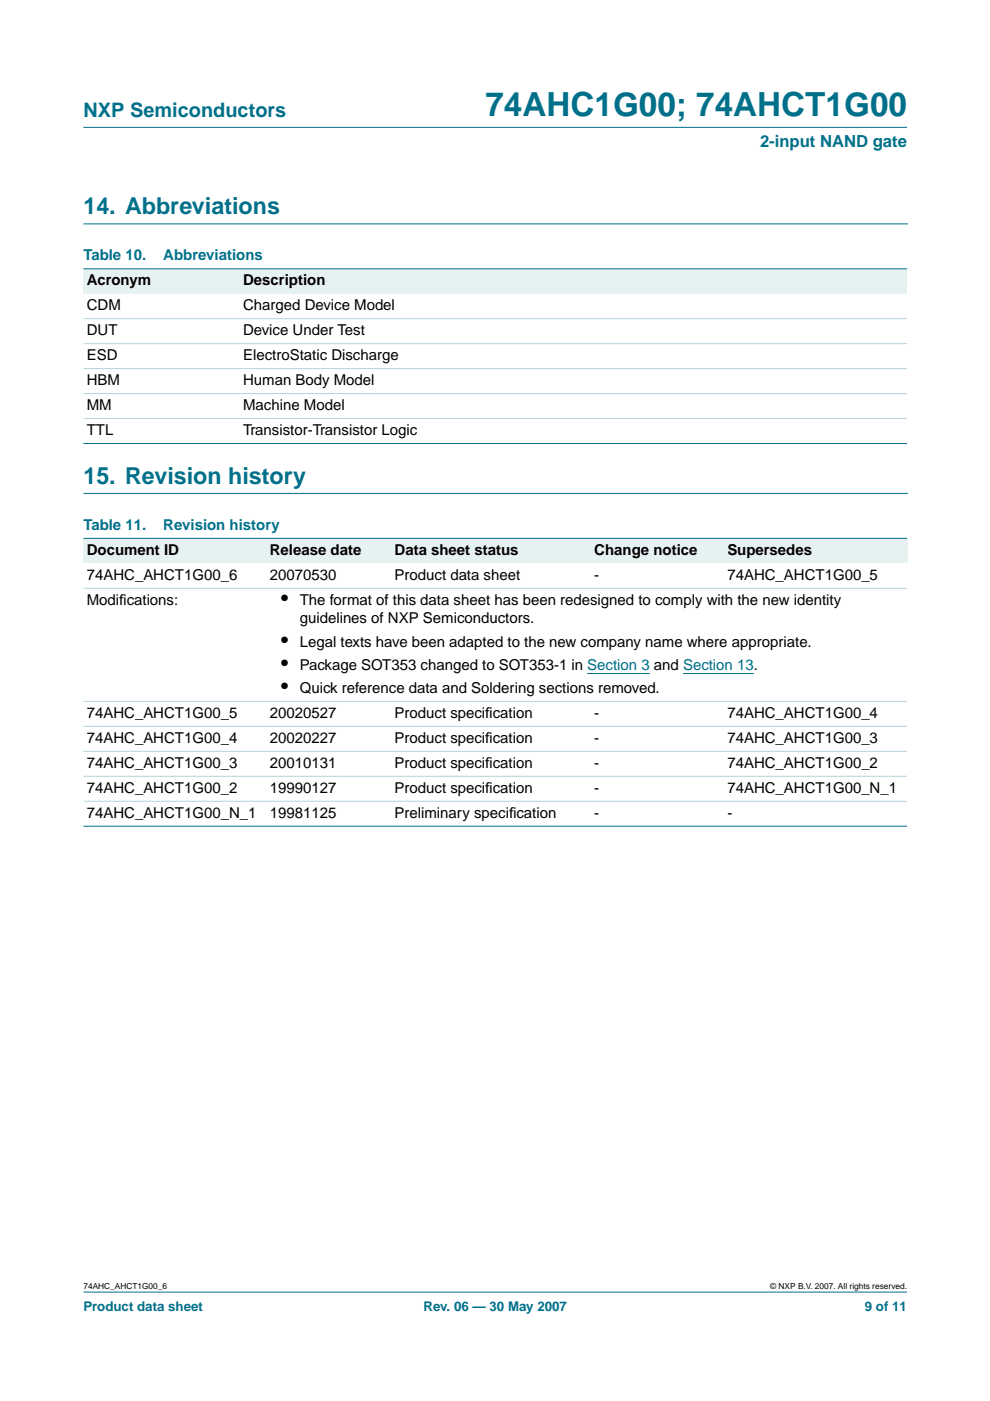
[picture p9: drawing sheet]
<svg xmlns="http://www.w3.org/2000/svg" width="210mm" height="297mm" viewBox="0 0 210 297" stroke-linecap="round" stroke-linejoin="round" font-family="sans-serif">
<defs><g id="words">
<text font-size="7.1" fill="#00708a" x="102.9" y="24.7">74AHC1G00; 74AHCT1G00</text>
<g font-size="4.9" fill="#00708a">
<text x="17.7" y="45.5">14. Abbreviations</text>
<text x="17.7" y="102.6">15. Revision history</text>
</g>
<text font-size="4.2" fill="#00708a" x="17.7" y="24.9">NXP Semiconductors</text>
<g font-size="4.2">
<text x="59.6" y="128.3">•</text>
<text x="59.6" y="137.1">•</text>
<text x="59.6" y="142">•</text>
<text x="59.6" y="146.9">•</text>
</g>
<text font-size="3.5" fill="#00708a" x="161.2" y="31.1">2-input NAND gate</text>
<g font-size="3.2" fill="#00708a">
<text x="17.7" y="55.2">Table 10.</text>
<text x="34.6" y="55.2">Abbreviations</text>
<text x="17.7" y="112.4">Table 11.</text>
<text x="34.6" y="112.4">Revision history</text>
</g>
<g font-size="3.2">
<text x="18.4" y="60.5">Acronym</text>
<text x="18.4" y="65.8">CDM</text>
<text x="51.6" y="65.8">Charged Device Model</text>
<text x="51.6" y="60.5">Description</text>
<text x="18.4" y="71.1">DUT</text>
<text x="51.6" y="71.1">Device Under Test</text>
<text x="18.4" y="76.4">ESD</text>
<text x="51.6" y="76.4">ElectroStatic Discharge</text>
<text x="18.4" y="81.7">HBM</text>
<text x="51.6" y="81.7">Human Body Model</text>
<text x="18.4" y="87">MM</text>
<text x="51.6" y="87">Machine Model</text>
<text x="18.4" y="92.3">TTL</text>
<text x="51.6" y="92.3">Transistor-Transistor Logic</text>
<text x="18.4" y="117.7">Document ID</text>
<text x="57.2" y="117.7">Release date</text>
<text x="83.7" y="117.7">Data sheet status</text>
<text x="126" y="117.7">Change notice</text>
<text x="154.2" y="117.7">Supersedes</text>
<text x="18.4" y="123">74AHC_AHCT1G00_6</text>
<text x="57.2" y="123">20070530</text>
<text x="83.7" y="123">Product data sheet</text>
<text x="126" y="123">-</text>
<text x="154.2" y="123">74AHC_AHCT1G00_5</text>
<text x="18.4" y="128.3">Modif</text>
<text x="25.3" y="128.3">ications:</text>
<text x="63.5" y="128.3">The format of this data sheet has been redesigned to comply with the new identity</text>
<text x="63.5" y="132.1">guidelines of NXP Semiconductors.</text>
<text x="63.5" y="137.1">Legal texts have been adapted to the new company name where appropriate.</text>
<text x="63.5" y="142">Package SOT353 changed to SOT353-1 in Section 3 and Section 13.</text>
<text x="63.5" y="146.9">Quick reference data and Soldering sections removed.</text>
<text x="18.4" y="152.2">74AHC_AHCT1G00_5</text>
<text x="57.2" y="152.2">20020527</text>
<text x="83.7" y="152.2">Product specif</text>
<text x="102.9" y="152.2">ication</text>
<text x="126" y="152.2">-</text>
<text x="154.2" y="152.2">74AHC_AHCT1G00_4</text>
<text x="18.4" y="157.5">74AHC_AHCT1G00_4</text>
<text x="57.2" y="157.5">20020227</text>
<text x="83.7" y="157.5">Product specif</text>
<text x="102.9" y="157.5">ication</text>
<text x="126" y="157.5">-</text>
<text x="154.2" y="157.5">74AHC_AHCT1G00_3</text>
<text x="18.4" y="162.8">74AHC_AHCT1G00_3</text>
<text x="57.2" y="162.8">20010131</text>
<text x="83.7" y="162.8">Product specif</text>
<text x="102.9" y="162.8">ication</text>
<text x="126" y="162.8">-</text>
<text x="154.2" y="162.8">74AHC_AHCT1G00_2</text>
<text x="18.4" y="168.1">74AHC_AHCT1G00_2</text>
<text x="18.4" y="173.4">74AHC_AHCT1G00_N_1</text>
<text x="57.2" y="168.1">19990127</text>
<text x="57.2" y="173.4">19981125</text>
<text x="83.7" y="168.1">Product specif</text>
<text x="83.7" y="173.4">Preliminary specif</text>
<text x="102.9" y="168.1">ication</text>
<text x="107.9" y="173.4">ication</text>
<text x="126" y="173.4">-</text>
<text x="126" y="168.1">-</text>
<text x="154.2" y="173.4">-</text>
<text x="154.2" y="168.1">74AHC_AHCT1G00_N_1</text>
</g>
<g font-size="2.8" fill="#00708a">
<text x="17.7" y="278">Product data sheet</text>
<text x="89.8" y="278">Rev. 06 — 30 May 2007</text>
<text x="183.4" y="278">9 of 11</text>
</g>
<g font-size="1.8">
<text x="17.7" y="273.4">74AHC_AHCT1G00_6</text>
<text x="163.3" y="273.4">© NXP B.V. 2007. All rights reserved.</text>
</g>
</g></defs>
<g fill="#00708a" stroke="#00708a" stroke-width=".21">
<path d="M17.7 273.9h174.6z"/>
<path d="M17.7 27h174.6z"/>
</g>
<path d="M17.7 47.5h174.7M17.7 104.6h174.7" fill="none" stroke="#00708a" stroke-width=".21"/>
<g fill="#e6f2f2">
<path d="M17.7 57h33.1v5.3h-33.1z" fill-rule="evenodd"/>
<path d="M50.8 57h141.5v5.3h-141.5z" fill-rule="evenodd"/>
<path d="M17.7 114.1h38.8v5.3h-38.8z" fill-rule="evenodd"/>
<path d="M56.5 114.1h26.5v5.3h-26.5z" fill-rule="evenodd"/>
<path d="M83 114.1h42.3v5.3h-42.3z" fill-rule="evenodd"/>
<path d="M125.3 114.1h28.2v5.3h-28.2z" fill-rule="evenodd"/>
<path d="M153.5 114.1h38.8v5.3h-38.8z" fill-rule="evenodd"/>
</g>
<path d="M124.5 142.8h13.3M144.8 142.8h15" fill="none" stroke="#00f" stroke-width=".21"/>
<g fill="#00708a" stroke="#00708a" stroke-width=".21">
<path d="M17.7 57h174.6z"/>
<path d="M17.7 94h174.6z"/>
<path d="M17.7 114.1h174.6z"/>
<path d="M17.7 175.2h174.6z"/>
</g>
<g fill="#b3d4db" stroke="#b3d4db" stroke-width=".21">
<path d="M17.7 67.6h174.6z"/>
<path d="M17.7 72.9h174.6z"/>
<path d="M17.7 78.2h174.6z"/>
<path d="M17.7 83.4h174.6z"/>
<path d="M17.7 88.7h174.6z"/>
<path d="M17.7 124.7h174.6z"/>
<path d="M17.7 148.7h174.6z"/>
<path d="M17.7 154h174.6z"/>
<path d="M17.7 159.3h174.6z"/>
<path d="M17.7 164.6h174.6z"/>
<path d="M17.7 169.9h174.6z"/>
</g>
<use href="#words"/>
</svg>
